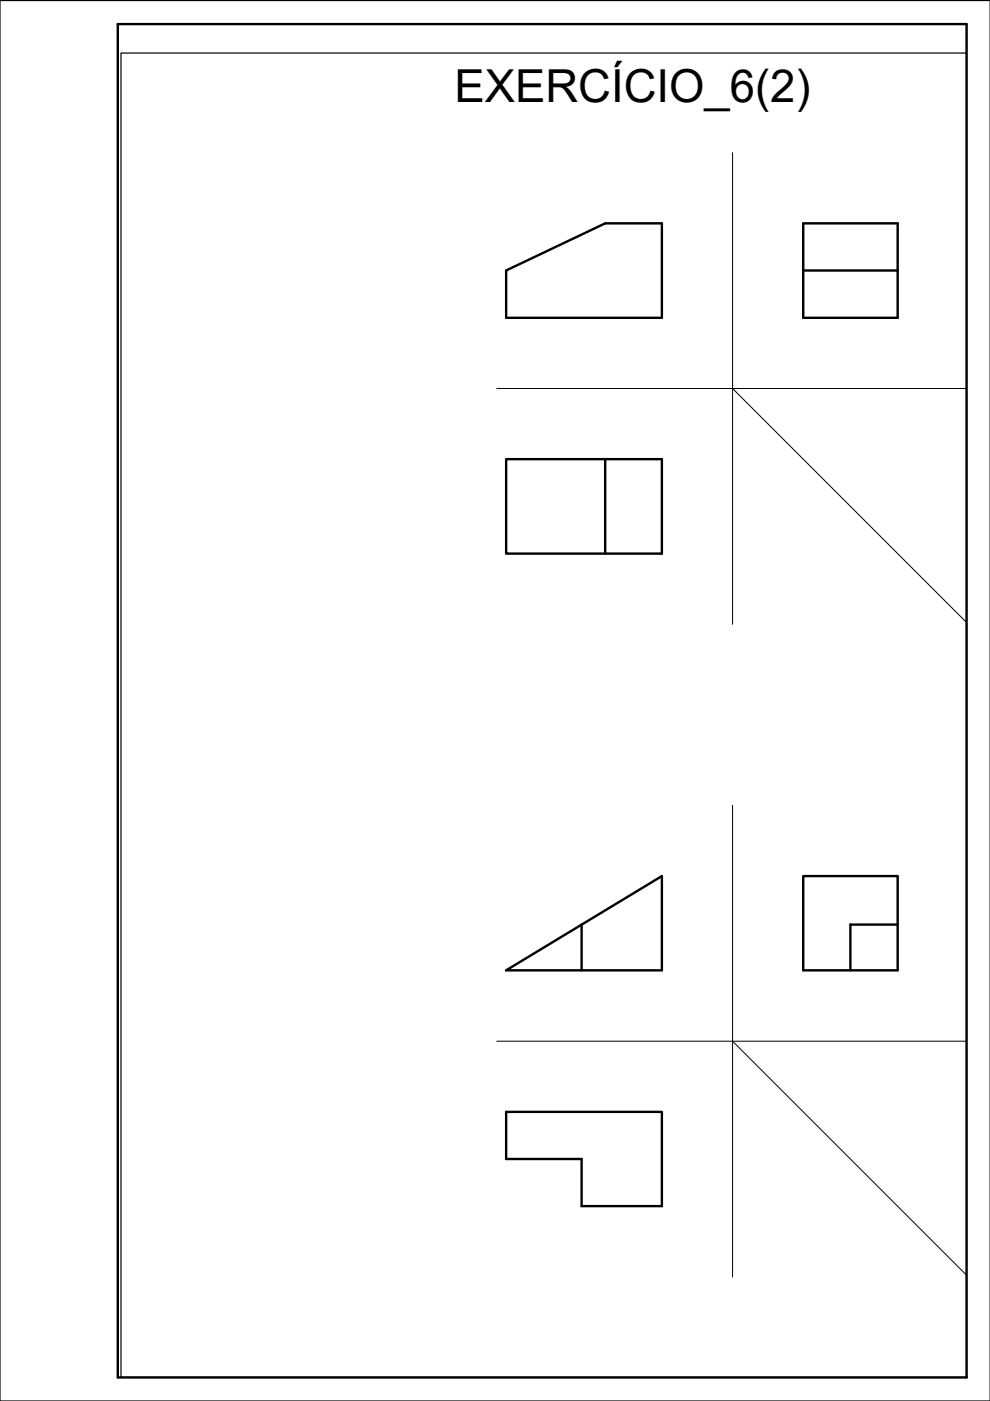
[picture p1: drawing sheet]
<svg xmlns="http://www.w3.org/2000/svg" width="210mm" height="297mm" viewBox="0 0 210 297" stroke-linecap="round" stroke-linejoin="round" font-family="sans-serif">
<defs><g id="words">
<text font-size="9.6" x="96.4" y="21.5">EXERCÍCIO_6(2)</text>
</g></defs>
<!-- layer: Auxiliar -->
<path d="M25 5.1h179.9v286.9h-179.9zM155.3 32.4v100M105.3 82.4h99.6M155.3 82.4l49.6 49.5M155.3 170.8v99.9M105.3 220.8h99.6M155.3 220.8l49.6 49.5" fill="none" stroke="#000" stroke-width=".21"/>
<!-- layer: Contorno -->
<path d="M107.3 57.3l21-9.9h12v20h-33zM170.3 47.4h20v20h-20zM170.3 57.3h20M107.3 97.4h33v20h-33zM128.3 97.4v20M123.3 196v9.7M170.3 185.7h20v20h-20zM190.3 196h-10v9.7M107.3 205.7l33-20v20zM107.3 235.7h33v20h-17v-10h-16z" fill="none" stroke="#000" stroke-width=".51"/>
<!-- layer: Cotas -->
<path d="M0 .1h209.9v296.9h-209.9zM204.9 11.2h-179.2v280.8" fill="none" stroke="#000" stroke-width=".25"/>
<!-- layer: 0 -->
<path d="M25 5.1h179.9v286.9h-179.9z" fill="none" stroke="#000" stroke-width=".51"/>
<use href="#words"/>
</svg>
